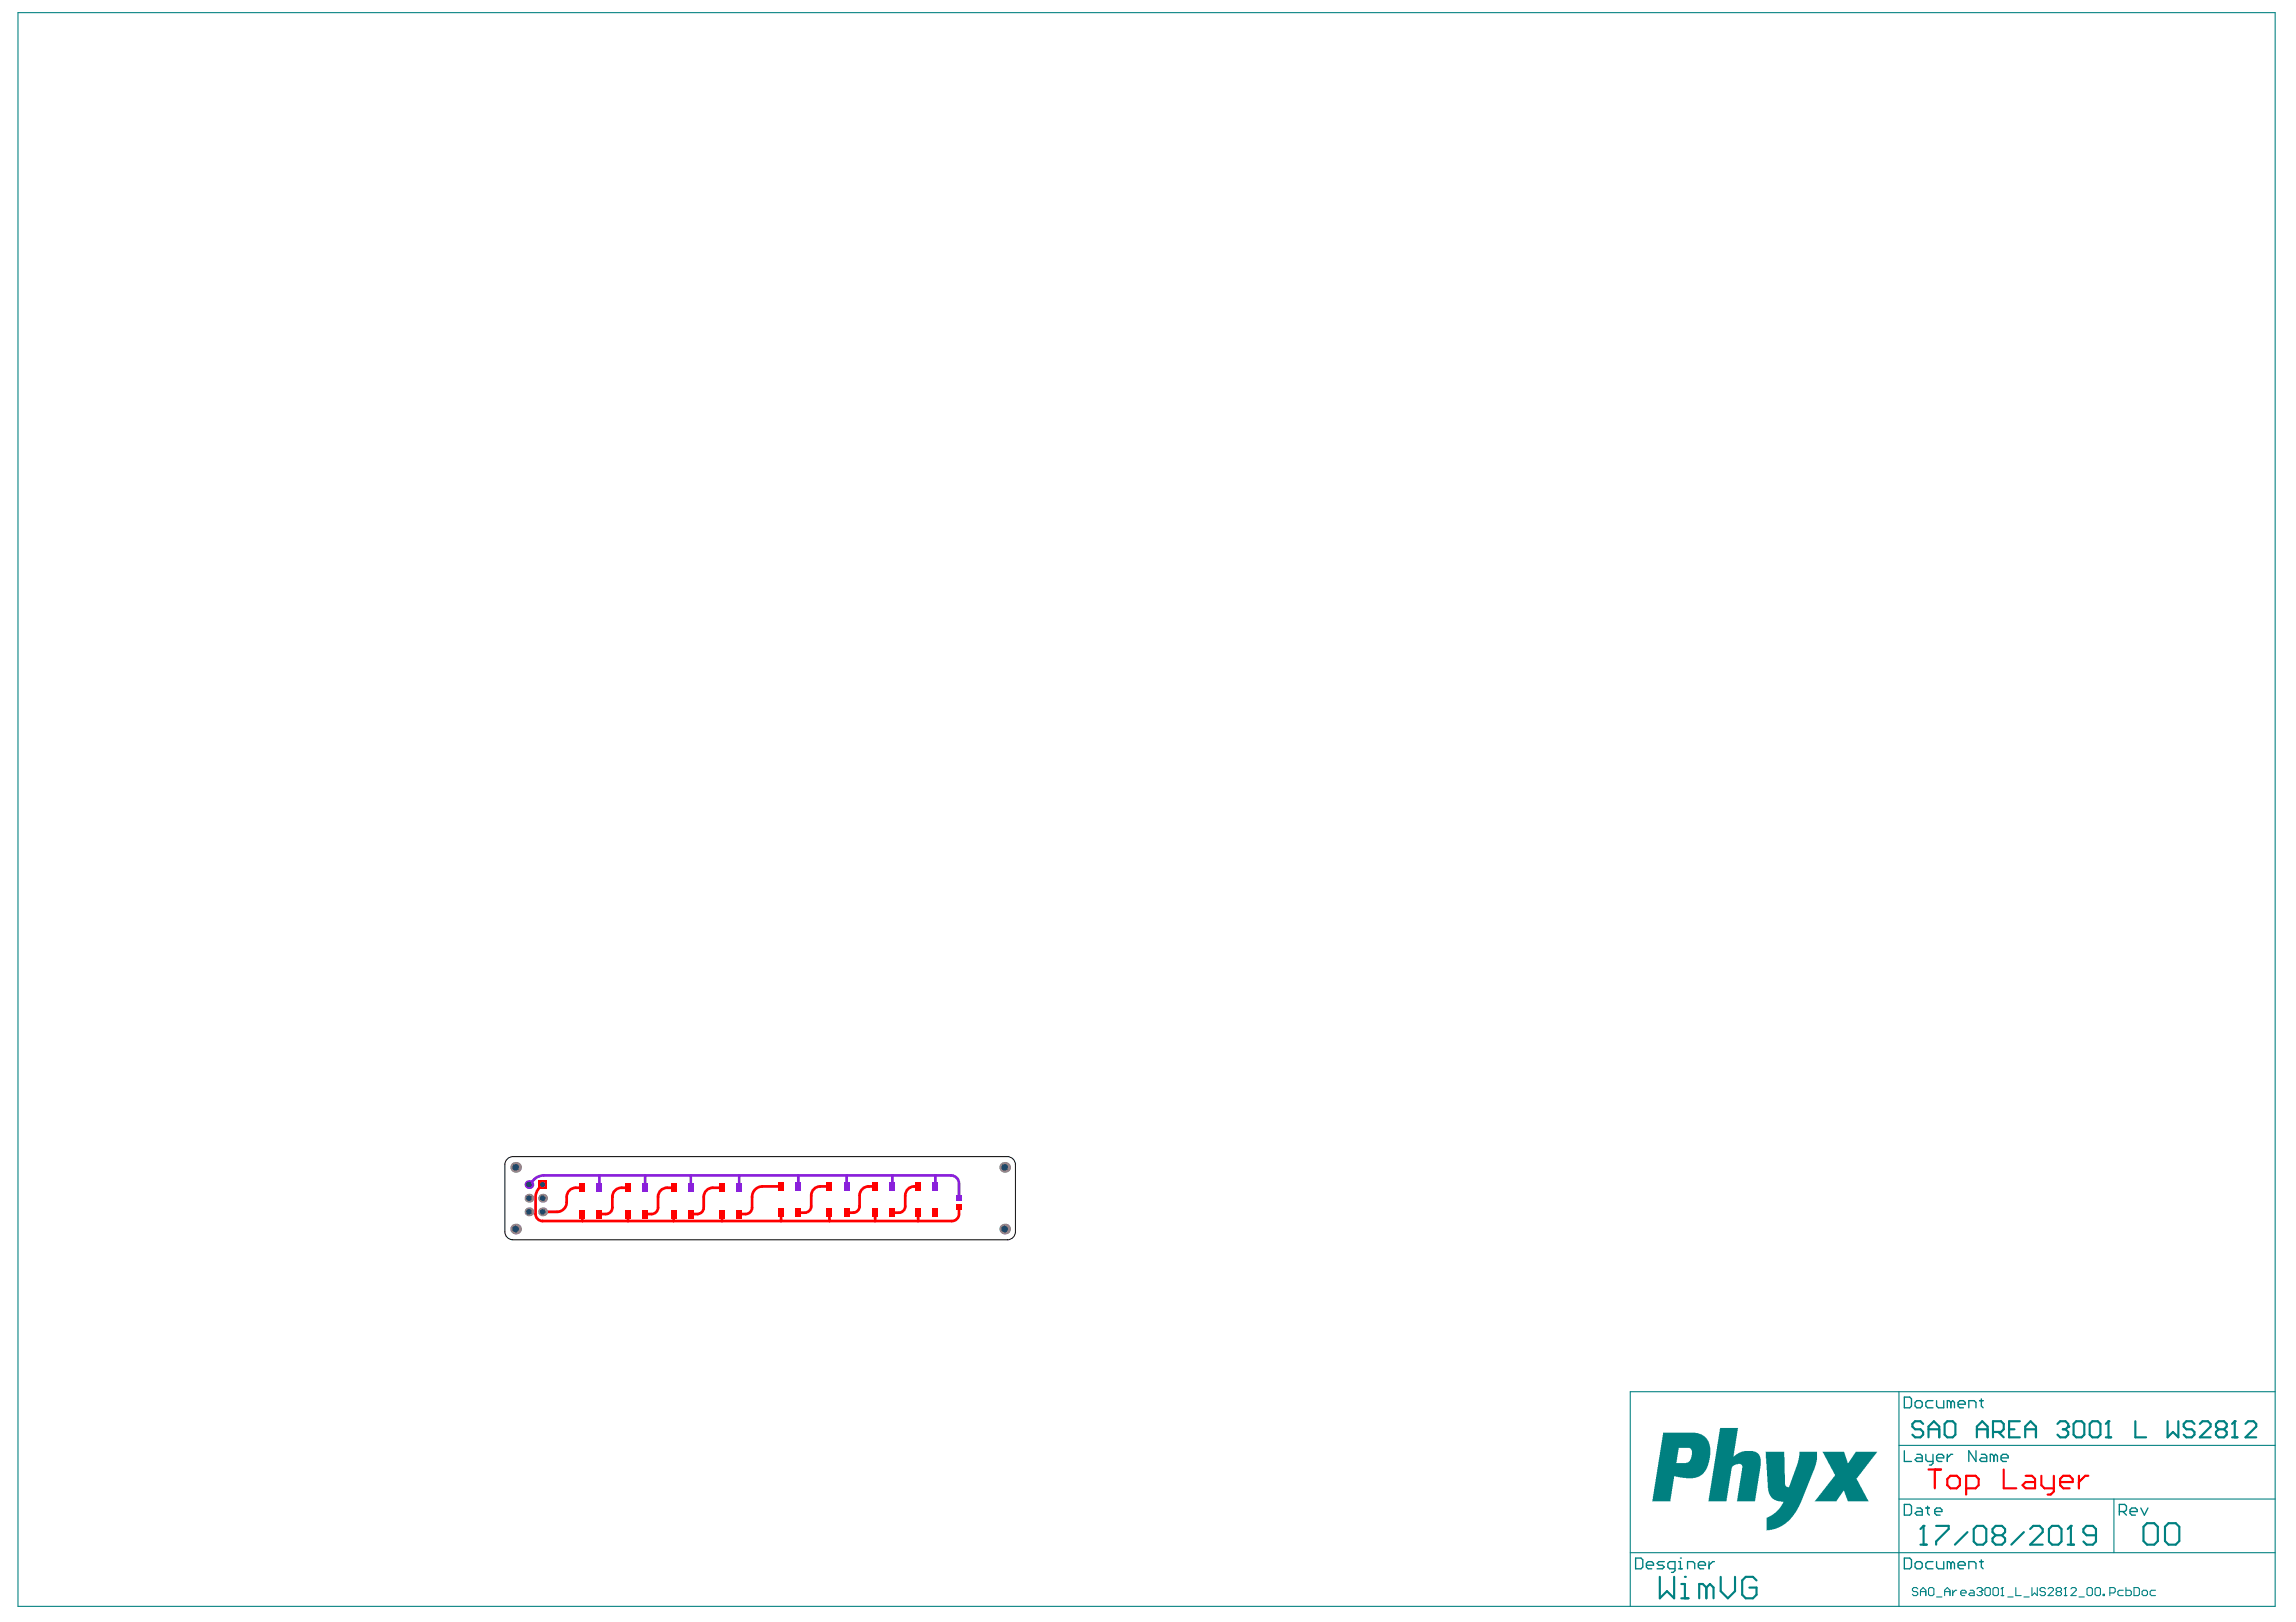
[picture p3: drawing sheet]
<svg xmlns="http://www.w3.org/2000/svg" width="297mm" height="210mm" viewBox="0 0 297 210" stroke-linecap="round" stroke-linejoin="round" font-family="sans-serif">
<g fill="#008080">
<path d="M228.4 187.9h2.4l.1 4.2 .1 .2 .3 .2 .2-.1 1.1-3.1 .2-.9v-.5h2.3v1l-.4 1.3-1.9 4.6-.7 1.3-1.1 1.1-.9 .5-.8 .3-.7 .1v-1.2a.45 .45 0 0 1 .4-.6l.7-.5 .5-.6 .5-.9h-.6l-.6-.2-.4-.4-.2-.4-.2-.7z"/>
<path d="M235.8 187.9h2.8l.4 1.4 .2-.1 .9-1.3h2.8l-2.6 3.3a.38 .38 0 0 0 .1 .5l1.3 2.6h-2.6l-.5-1.4h-.1l-.9 1.4h-2.8l2.2-2.8 .1-.3a.34 .34 0 0 0 .1-.5z"/>
<path d="M222.5 184.8h2.4l-.6 3.7 .7-.5 .7-.2h1.3l.4 .2 .3 .4 .1 .4v.9l-.8 4.6h-2.3l.7-4.2a.58 .58 0 0 0-.1-.6h-.7l-.3 .2a.59 .59 0 0 0-.3 .6l-.7 4h-2.3z"/>
<path d="M215.2 185.4h4.1l.9 .3 .6 .5 .4 .7 .1 .4-.1 1.4-.2 .8-.3 .7-.3 .5-.5 .4-.9 .2h-.9l-1.5-.2-.5 3.2h-2.4zM217.2 187.4l-.3 1.9h1.2l.3-.1 .4-.5 .1-.7a.56 .56 0 0 0-.3-.6z"/>
</g>
<g fill="none" stroke="#008080" stroke-width=".14">
<path d="M2.3 1.6h292v206.3h-292zM245.7 180.1v27.8M245.7 194h48.6M245.7 187h48.6M273.5 194v6.9M294.3 180.1h-83.4v27.8M210.9 200.9h83.4M248.1 205.6l-.2-.2h-.3l-.2 .2v.2l.2 .2h.3l.2 .1v.2l-.2 .2h-.3l-.2-.2M248.5 206h.6M248.5 206.5v-.7l.3-.4 .3 .4v.7M249.5 205.6l.2-.2h.3l.2 .2v.7l-.2 .2h-.3l-.2-.2zM250.5 206.7h.7"/>
<path d="M251.6 206h.7M251.6 206.5v-.7l.3-.4 .4 .4v.7M252.6 205.8v.7M253.1 205.8h-.1l-.4 .3M253.7 206.1h.7v-.1l-.2-.2h-.4l-.1 .2v.3l.1 .2h.4M254.9 205.8h.3l.2 .2v.5h-.5l-.2-.2 .2-.2h.5M255.8 205.6l.1-.2h.4l.1 .2v.2M256.1 206h.2M256.3 206l.1 .1v.2l-.1 .2h-.4l-.1-.2M256.4 205.8h.1M256.4 205.8l-.1 .2M256.8 205.6l.2-.2h.3l.2 .2v.7l-.2 .2h-.3l-.2-.2z"/>
<path d="M257.8 205.6l.2-.2h.4l.1 .2v.7l-.1 .2h-.4l-.2-.2zM258.9 206.5h.3M259.1 205.4h.1M259.1 205.4v1.1M259.1 205.4l-.2 .2M259.7 206.7h.7M260.8 205.4v1.1h.7M261.8 206.7h.7M262.9 205.4v1.1l.3-.4 .4 .4v-1.1M264.6 205.6l-.2-.2h-.3l-.2 .2v.2l.2 .2h.3l.2 .1v.2l-.2 .2h-.3l-.2-.2M265 205.6l.1-.2h.4l.2 .2v.2l-.7 .7h.7M266.2 206l-.2-.2v-.2l.2-.2h.3l.2 .2v.2l-.2 .2"/>
<path d="M266.2 206h.3M266.2 206l-.2 .1v.2l.2 .2h.3l.2-.2v-.2l-.2-.1M267 206.5h.4M267.2 205.4h.1M267.2 205.4v1.1M267.2 205.4l-.2 .2M267.9 205.6l.2-.2h.3l.2 .2v.2l-.7 .7h.7M269 206.7h.7M270 205.6l.2-.2h.3l.2 .2v.7l-.2 .2h-.3l-.2-.2zM271 205.6l.2-.2h.4l.1 .2v.7l-.1 .2h-.4l-.2-.2zM272.1 206.3h.2v.2h-.2zM273 206.1h.5l.1-.1v-.4l-.1-.2h-.5v1.1"/>
<path d="M274.7 205.8h-.5l-.2 .2v.3l.2 .2h.5M275 205.4v1.1h.6l.1-.2v-.3l-.1-.2h-.6M276.1 205.4h.5l.2 .2v.7l-.2 .2h-.5zM277.1 206l.2-.2h.3l.2 .2v.3l-.2 .2h-.3l-.2-.2zM278.9 205.8h-.6l-.1 .2v.3l.1 .2h.6"/>
</g>
<g fill="none" stroke="#008080" stroke-width=".17">
<path d="M246.4 194.7h.7l.2 .2v.9l-.2 .3h-.7zM246.4 180.8h.7l.2 .2v1l-.2 .2h-.7zM246.4 187.7v1.4h.9M247.8 181.5l.2-.2h.5l.2 .2v.5l-.2 .2h-.5l-.2-.2zM248 195.1h.5l.2 .3v.7h-.7l-.2-.3 .2-.2h.7M248 188.2h.5l.2 .2v.7h-.7l-.2-.2 .2-.2h.7M249.1 195.1h.5M249.1 188.2v.7l.3 .2h.7M249.4 194.9v.9l.2 .3M250.1 181.3h-.7l-.3 .2v.5l.3 .2h.7M250.1 188.2v1.2l-.3 .2h-.2M250.3 195.6h.9v-.2l-.2-.3h-.5l-.2 .3v.4l.2 .3h.5"/>
<path d="M250.5 188.7h1v-.3l-.3-.2h-.4l-.3 .2v.5l.3 .2h.4M250.5 181.3v.7l.3 .2h.7v-.9M251.9 188.2v.9M252.4 181.5l-.2-.2h-.3v.9M252.4 181.5l.2-.2 .3 .2v.7M252.4 181.5v.7M252.6 188.2h-.2l-.5 .5M253.3 181.7h.9v-.2l-.2-.2h-.4l-.3 .2v.5l.3 .2h.4M254.7 182.2v-.9h.7l.2 .2v.7M255.6 187.7v1.4l-.9-1.4v1.4M256.1 181.3h.5M256.3 188.2h.5l.2 .2v.7h-.7l-.2-.2 .2-.2h.7"/>
<path d="M256.3 181v1l.3 .2M258 188.4l-.3-.2h-.2v.9M258 188.4v.7M258 188.4l.2-.2 .2 .2v.7M258.9 188.7h.9v-.3l-.2-.2h-.5l-.2 .2v.5l.2 .2h.5M274.2 195.6h.7l.2-.2v-.5l-.2-.2h-.7v1.4M274.6 195.6l.5 .5M275.6 195.6h.9v-.2l-.2-.3h-.5l-.2 .3v.4l.2 .3h.5M277 195.1l.4 1 .5-1M211.6 201.6h.7l.2 .3v.9l-.2 .2h-.7zM213 202.6h.9v-.3l-.2-.2h-.5l-.2 .2v.5l.2 .2h.5M215.3 202.1h-.7l-.2 .2 .2 .3h.5l.2 .2-.2 .2h-.7"/>
<path d="M216.7 203h-.7l-.2-.2v-.5l.2-.2h.7v1.1l-.2 .3h-.3M217.2 203h.4M217.2 202.1h.2v.9M217.4 201.6h.1M218.3 203v-.9h.7l.3 .2v.7M219.7 202.6h.9v-.3l-.2-.2h-.5l-.2 .2v.5l.2 .2h.5M221.1 202.1v.9M221.8 202.1h-.2l-.5 .5M246.4 201.6h.7l.2 .3v.9l-.2 .2h-.7zM247.8 202.3l.2-.2h.5l.2 .2v.5l-.2 .2h-.5l-.2-.2zM250.1 202.1h-.7l-.3 .2v.5l.3 .2h.7M250.5 202.1v.7l.3 .2h.7v-.9"/>
<path d="M252.4 202.3l-.2-.2h-.3v.9M252.4 202.3v.7M252.4 202.3l.2-.2 .3 .2v.7M253.3 202.6h.9v-.3l-.2-.2h-.4l-.3 .2v.5l.3 .2h.4M254.7 203v-.9h.7l.2 .2v.7M256.1 202.1h.5M256.3 201.9v.9l.3 .2"/>
</g>
<g fill="none" stroke="#008080" stroke-width=".28">
<path d="M248.5 199.9h.8M248.8 184.3l-.3-.4h-.7l-.4 .4v.3l.4 .4h.7l.3 .3v.4l-.3 .3h-.7l-.4-.3M248.9 197.5h.1M248.9 197.5v2.4M248.9 197.5l-.4 .4M249.5 185h1.4M249.5 186v-1.4l.7-.7 .7 .7v1.4M250.5 197.5h1.6v.4l-1.6 1.6v.4M251.6 184.3l.3-.4h.7l.4 .4v1.4l-.4 .3h-.7l-.3-.3zM254.5 198.3l-1.6 1.6M255.3 197.9l.5-.4h.8l.4 .4v1.6l-.4 .4h-.8l-.5-.4zM255.8 185h1.3"/>
<path d="M255.8 186v-1.4l.6-.7 .7 .7v1.4M257.8 185.3h1.1l.3-.3v-.7l-.3-.4h-1.1v2.1M258.2 198.7l-.4 .4v.4l.4 .4h.8l.4-.4v-.4l-.4-.4M258.2 198.7l-.4-.4v-.4l.4-.4h.8l.4 .4v.4l-.4 .4M258.2 198.7h.8M258.5 185.3l.7 .7M259.9 185h.7M261.3 183.9h-1.4v2.1h1.4M261.8 198.3l-1.6 1.6M262 185h1.4M262 186v-1.4l.7-.7 .7 .7v1.4M262.6 197.9l.5-.4h.8l.4 .4v.4l-1.7 1.6h1.7"/>
<path d="M265.1 197.9l.4-.4h.8l.4 .4v1.6l-.4 .4h-.8l-.4-.4zM266.2 184.3l.3-.4h.7l.4 .4v.3M266.9 185h.3M267.2 185l.4 .3v.4l-.4 .3h-.7l-.3-.3M267.5 199.9h.8M267.6 184.6h.1M267.6 184.6l-.4 .4M267.9 197.5h.1M267.9 197.5v2.4M267.9 197.5l-.4 .4M268.3 184.3l.3-.4h.7l.4 .4v1.4l-.4 .3h-.7l-.3-.3zM270.3 184.3l.4-.4h.7l.3 .4v1.4l-.3 .3h-.7l-.4-.3z"/>
<path d="M271.2 198.7h-1.3l-.4-.4v-.4l.4-.4h.9l.4 .4v1.6l-.4 .4h-.9l-.4-.4M272.4 186h.7M272.8 183.9h.1M272.8 183.9v2.1M272.8 183.9l-.4 .4M276.3 183.9v2.1h1.3M277.3 197.6l.5-.5h.9l.5 .5v1.8l-.5 .5h-.9l-.5-.5zM280.1 197.6l.5-.5h.9l.4 .5v1.8l-.4 .5h-.9l-.5-.5zM280.4 183.9v2.1l.7-.7 .7 .7v-2.1M283.9 184.3l-.3-.4h-.7l-.4 .4v.3l.4 .4h.7l.3 .3v.4l-.3 .3h-.7l-.4-.3M284.6 184.3l.3-.4h.7l.4 .4v.3l-1.4 1.4h1.4M287 185l-.3-.4v-.3l.3-.4h.7l.4 .4v.3l-.4 .4"/>
<path d="M287 185h.7M287 185l-.3 .3v.4l.3 .3h.7l.4-.3v-.4l-.4-.3M288.8 186h.7M289.1 183.9h.1M289.1 183.9v2.1M289.1 183.9l-.3 .4M290.5 184.3l.4-.4h.6l.4 .4v.3l-1.4 1.4h1.4M214.7 204.1v2.7l1-.9 .9 .9v-2.7M217.5 206.8h.9M217.5 205h.5v1.8M218 204.1h.1M220.8 205.4l-.5-.4h-.5v1.8"/>
<path d="M220.8 205.4v1.4M220.8 205.4l.4-.4 .5 .4v1.4M222.6 204.1v1.8l.9 .9 1-.9v-1.8M227.2 204.5l-.4-.4h-.9l-.5 .4v1.9l.5 .4h.9l.4-.4v-1h-.9"/>
</g>
<g fill="none" stroke="#f00" stroke-width=".35">
<path d="M69.3 155.1v2a.9 .9 0 0 0 .9 .9h53a.9 .9 0 0 0 .9-.9v-.9M70.2 153.3a2.14 2.14 0 0 0-.9 1.6M75.3 153.7a1.58 1.58 0 0 0-1.9 .8l-.1 .4a1.55 1.55 0 0 1-.8 1.9h-2.3M75.3 157.1v.9M81.2 153.7a1.58 1.58 0 0 0-1.9 .8l-.1 1.8a.83 .83 0 0 1-.8 .8h-.8M81.2 157.1v.9M87.1 153.7a1.58 1.58 0 0 0-1.9 .8l-.1 1.8a.83 .83 0 0 1-.8 .8h-.8M87.1 157.1v.9M93.4 153.7h-1.2a1.18 1.18 0 0 0-1.2 1.2v1.4a.83 .83 0 0 1-.8 .8h-.8M93.4 157.1v.9M101.1 153.5h-2.4a1.35 1.35 0 0 0-1.4 1.4v1.4a.83 .83 0 0 1-.8 .8h-.9M101.1 156.9v1.1"/>
<path d="M107.3 153.5h-1.2a1.18 1.18 0 0 0-1.2 1.2v1.4a.83 .83 0 0 1-.8 .8h-.8M107.3 156.9v1.1M113.2 153.5a1.58 1.58 0 0 0-1.9 .8l-.1 1.8a.83 .83 0 0 1-.8 .8h-.9M113.2 156.9v1.1M118.8 153.5a1.29 1.29 0 0 0-1.7 1.2v1.4a.83 .83 0 0 1-.8 .8h-.9M118.8 156.9v1.1"/>
</g>
<path d="M68.4 153.3a2.52 2.52 0 0 1 2-1.2h52.6a1.04 1.04 0 0 1 1.1 1.1v1.8M77.6 152.1v1.6M83.5 152.1v1.6M89.4 152.1v1.6M95.6 152.1v1.6M103.3 152.1v1.4M109.5 152.1v1.4M115.4 152.1v1.4M121 152.1v1.4" fill="none" stroke="#8a20db" stroke-width=".35"/>
<path d="M249.5 190.2h1.6M250.3 190.2v2.4M251.9 191.4l.4-.4h.8l.5 .4v.8l-.5 .4h-.8l-.4-.4zM254.4 192.6h1.2l.4-.4v-.8l-.4-.4h-1.2v2.4M259.2 190.2v2.4h1.6M262.1 191h.8l.4 .4v1.2h-1.2l-.4-.4 .4-.4h1.2M264.1 191v1.2l.4 .4h1.2M265.7 191v2l-.4 .4h-.4M266.5 191.8h1.6v-.4l-.4-.4h-.8l-.4 .4v.8l.4 .4h.8M269 191v1.6M270.2 191h-.4l-.8 .8" fill="none" stroke="#f00" stroke-width=".28"/>
<circle cx="66.7" cy="159.1" r=".7" fill="#808080"/>
<circle cx="66.7" cy="159.1" r=".42" fill="#1f4769"/>
<circle cx="68.4" cy="156.8" r=".57" fill="#808080"/>
<circle cx="68.4" cy="156.8" r=".35" fill="#1f4769"/>
<circle cx="68.4" cy="155.1" r=".57" fill="#808080"/>
<circle cx="68.4" cy="155.1" r=".35" fill="#1f4769"/>
<circle cx="68.4" cy="153.3" r=".57" fill="#8a20db"/>
<circle cx="68.4" cy="153.3" r=".35" fill="#1f4769"/>
<circle cx="66.7" cy="151.1" r=".7" fill="#808080"/>
<circle cx="66.7" cy="151.1" r=".42" fill="#1f4769"/>
<circle cx="70.2" cy="156.8" r=".57" fill="#808080"/>
<circle cx="70.2" cy="156.8" r=".35" fill="#1f4769"/>
<circle cx="70.2" cy="155.1" r=".57" fill="#808080"/>
<circle cx="70.2" cy="155.1" r=".35" fill="#1f4769"/>
<path d="M69.6 152.7h1.2v1.2h-1.2z" fill-rule="evenodd" fill="#f00"/>
<circle cx="70.2" cy="153.3" r=".35" fill="#1f4769"/>
<circle cx="130" cy="159.1" r=".7" fill="#808080"/>
<circle cx="130" cy="159.1" r=".42" fill="#1f4769"/>
<circle cx="130" cy="151.1" r=".7" fill="#808080"/>
<circle cx="130" cy="151.1" r=".42" fill="#1f4769"/>
<path d="M102.9 153h.7v1.1h-.7z" fill-rule="evenodd" fill="#8a20db"/>
<g fill="#f00">
<path d="M112.9 153h.7v1.1h-.7z" fill-rule="evenodd"/>
<path d="M118.4 153h.7v1.1h-.7z" fill-rule="evenodd"/>
<path d="M75 153.2h.7v1h-.7z" fill-rule="evenodd"/>
</g>
<g fill="#8a20db">
<path d="M83.1 153.2h.7v1h-.7z" fill-rule="evenodd"/>
<path d="M89 153.2h.7v1h-.7z" fill-rule="evenodd"/>
</g>
<g fill="#f00">
<path d="M93.1 153.2h.7v1h-.7z" fill-rule="evenodd"/>
<path d="M102.9 156.4h.7v1.1h-.7z" fill-rule="evenodd"/>
<path d="M112.9 156.4h.7v1.1h-.7z" fill-rule="evenodd"/>
<path d="M118.4 156.4h.7v1.1h-.7z" fill-rule="evenodd"/>
<path d="M75 156.6h.7v1h-.7z" fill-rule="evenodd"/>
<path d="M83.1 156.6h.7v1h-.7z" fill-rule="evenodd"/>
<path d="M89 156.6h.7v1h-.7z" fill-rule="evenodd"/>
<path d="M93.1 156.6h.7v1h-.7z" fill-rule="evenodd"/>
<path d="M100.7 153h.7v1.1h-.7z" fill-rule="evenodd"/>
<path d="M107 153h.7v1.1h-.7z" fill-rule="evenodd"/>
</g>
<g fill="#8a20db">
<path d="M109.2 153h.7v1.1h-.7z" fill-rule="evenodd"/>
<path d="M115.1 153h.7v1.1h-.7z" fill-rule="evenodd"/>
</g>
<path d="M123.7 155.8h.7v.8h-.7z" fill-rule="evenodd" fill="#f00"/>
<g fill="#8a20db">
<path d="M123.7 154.6h.7v.8h-.7z" fill-rule="evenodd"/>
<path d="M120.7 153h.7v1.1h-.7z" fill-rule="evenodd"/>
<path d="M77.2 153.2h.7v1h-.7z" fill-rule="evenodd"/>
</g>
<path d="M86.8 153.2h.7v1h-.7z" fill-rule="evenodd" fill="#f00"/>
<path d="M95.3 153.2h.7v1h-.7z" fill-rule="evenodd" fill="#8a20db"/>
<g fill="#f00">
<path d="M100.7 156.4h.7v1.1h-.7z" fill-rule="evenodd"/>
<path d="M107 156.4h.7v1.1h-.7z" fill-rule="evenodd"/>
<path d="M109.2 156.4h.7v1.1h-.7z" fill-rule="evenodd"/>
<path d="M115.1 156.4h.7v1.1h-.7z" fill-rule="evenodd"/>
<path d="M120.7 156.4h.7v1.1h-.7z" fill-rule="evenodd"/>
<path d="M77.2 156.6h.7v1h-.7z" fill-rule="evenodd"/>
<path d="M86.8 156.6h.7v1h-.7z" fill-rule="evenodd"/>
<path d="M95.3 156.6h.7v1h-.7z" fill-rule="evenodd"/>
<path d="M80.9 153.2h.7v1h-.7z" fill-rule="evenodd"/>
<path d="M80.9 156.6h.7v1h-.7z" fill-rule="evenodd"/>
</g>
<path d="M65.5 150.1l.5-.4h.4h63.9a1.04 1.04 0 0 1 1.1 1v8.7a1.04 1.04 0 0 1-1.1 1h-63.9a1.04 1.04 0 0 1-1.1-1v-8.7z" fill="none" stroke="#000" stroke-width=".13"/>
</svg>
